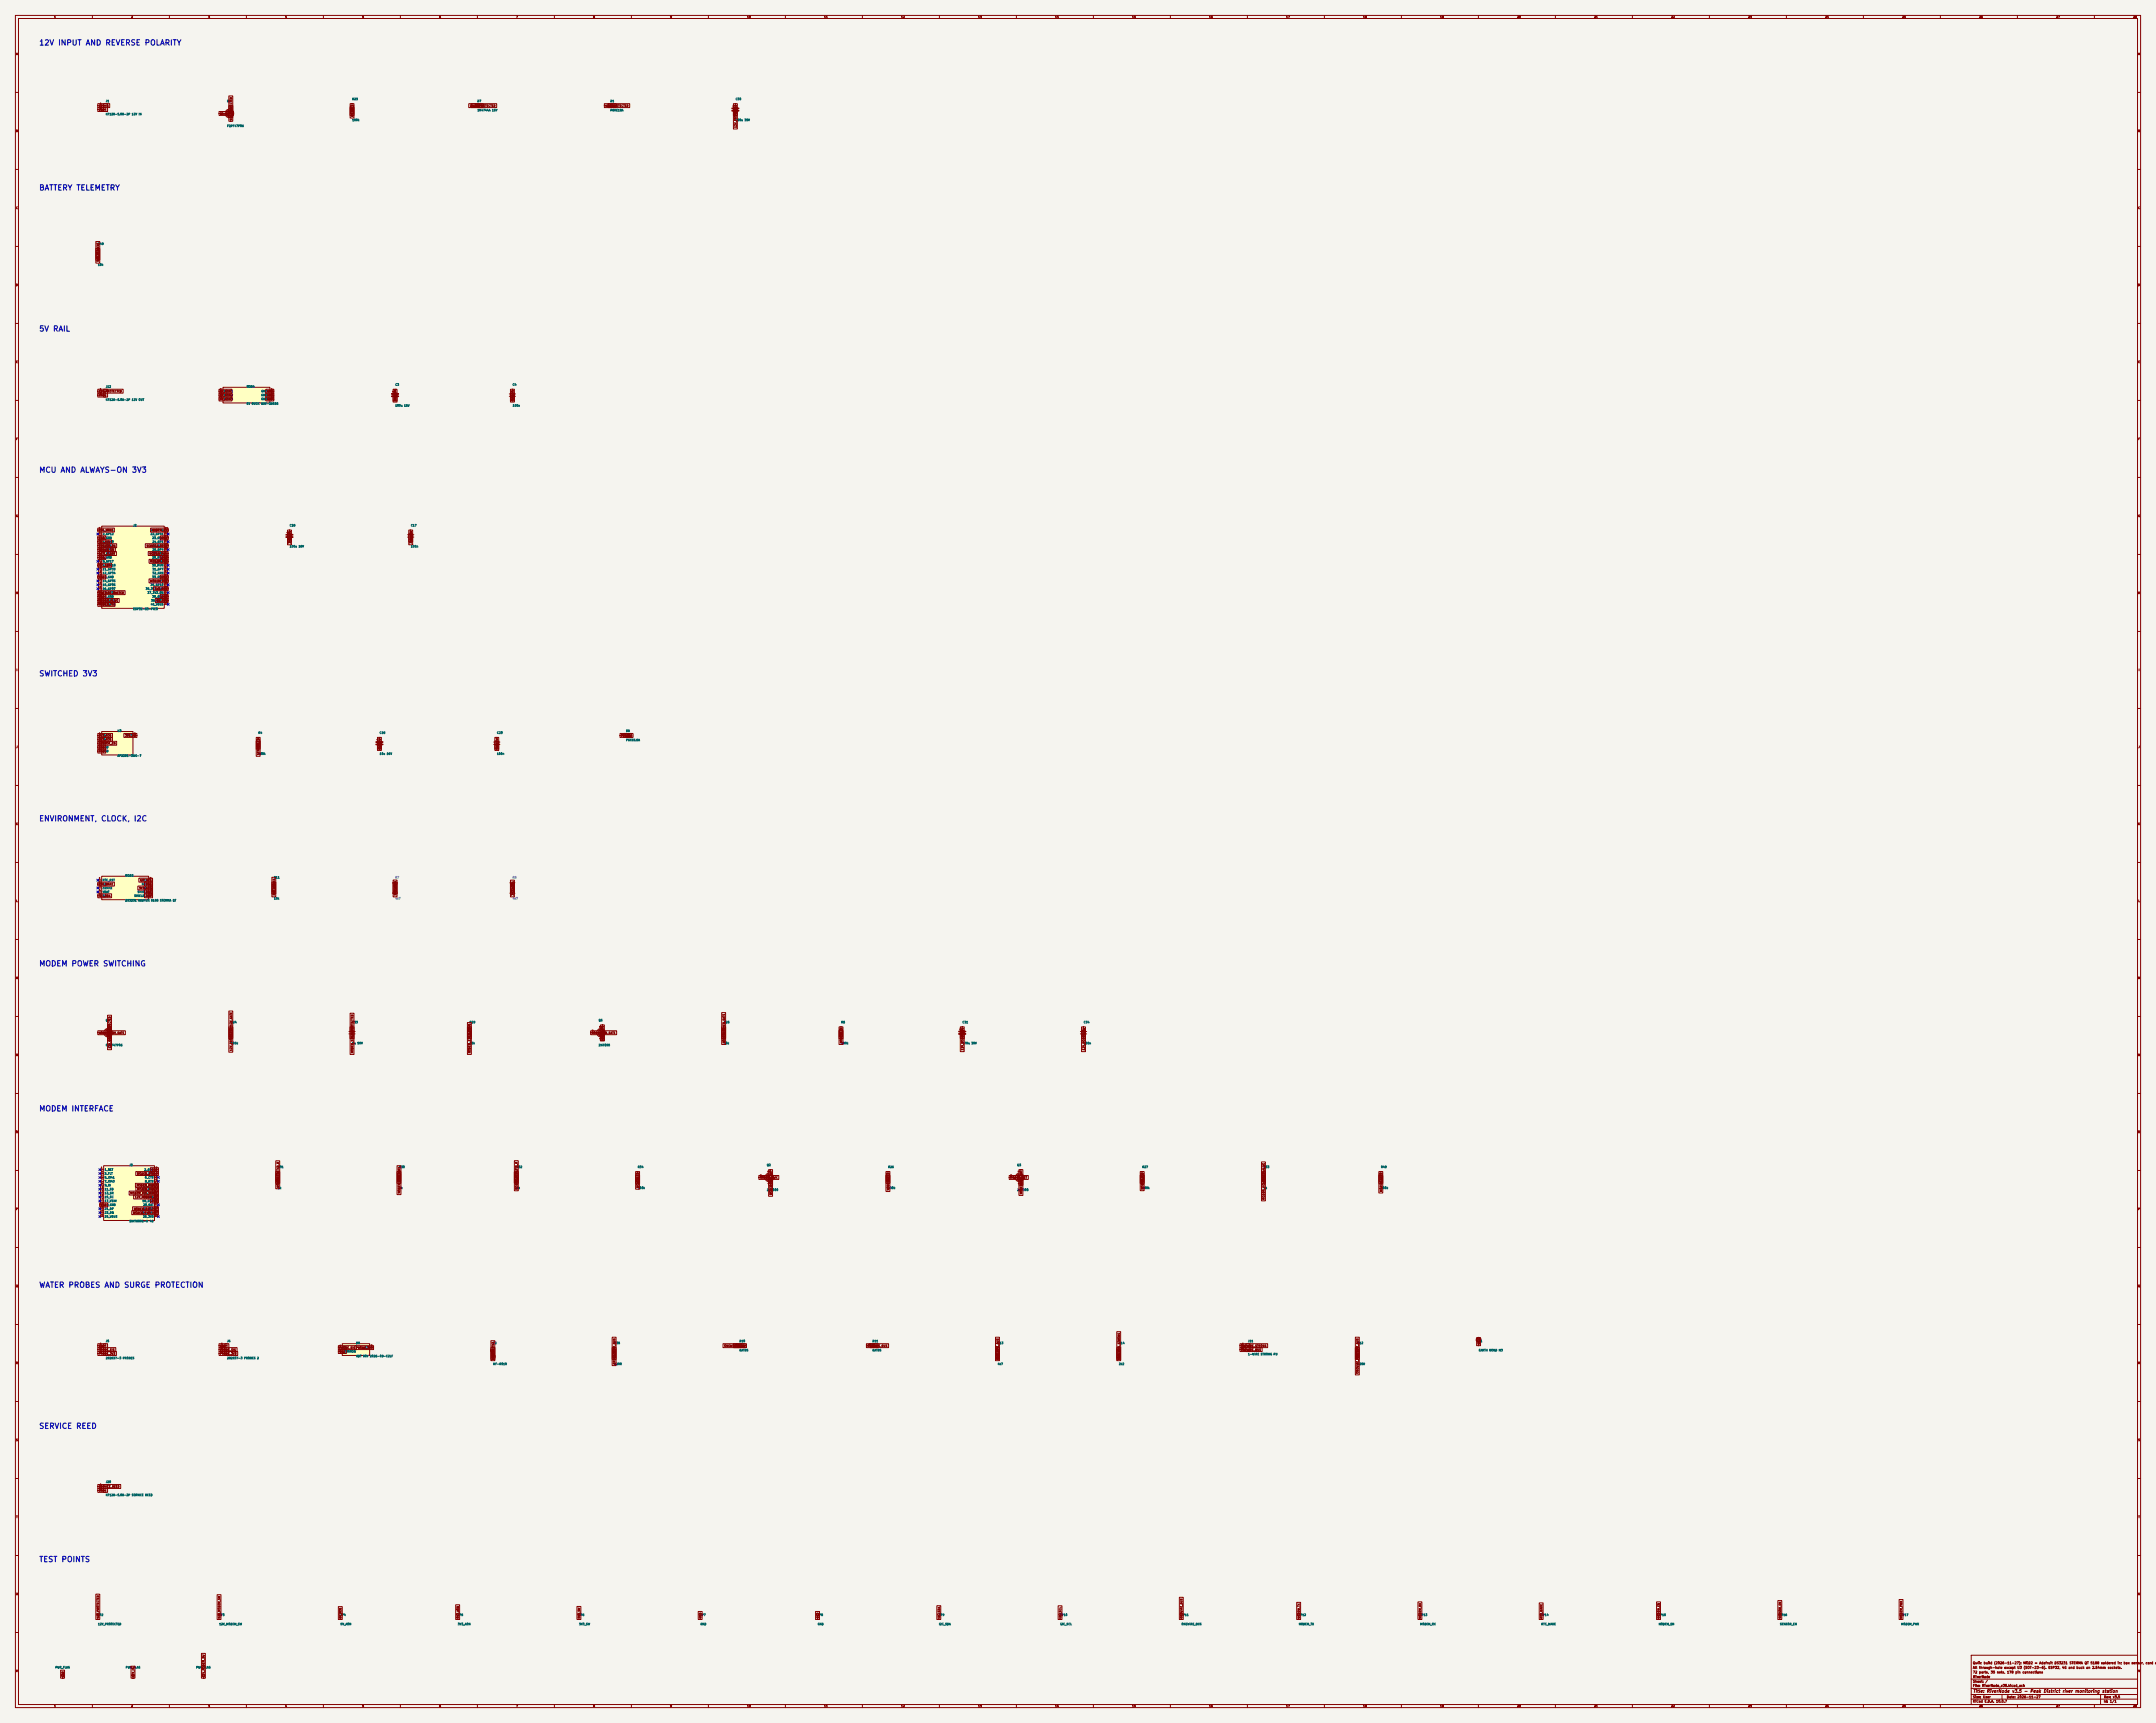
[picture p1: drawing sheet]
<svg xmlns="http://www.w3.org/2000/svg" width="1400mm" height="1119mm" viewBox="0 0 1400 1119" stroke-linecap="round" stroke-linejoin="round" font-family="sans-serif">
<defs><g id="words">
<g font-size="3.5" fill="#0000c2">
<text x="25" y="30">12V INPUT AND REVERSE POLARITY</text>
<text x="25" y="125">BATTERY TELEMETRY</text>
<text x="25" y="216">5V RAIL</text>
<text x="25" y="308">MCU AND ALWAYS-ON 3V3</text>
<text x="25" y="440">SWITCHED 3V3</text>
<text x="25" y="534">ENVIRONMENT, CLOCK, I2C</text>
<text x="25" y="628">MODEM POWER SWITCHING</text>
<text x="25" y="722">MODEM INTERFACE</text>
<text x="25" y="837">WATER PROBES AND SURGE PROTECTION</text>
<text x="25" y="929">SERVICE REED</text>
<text x="25" y="1015">TEST POINTS</text>
</g>
<text font-size="2" fill="#840000" x="1281" y="1100">Title: RiverNode v3.5 - Peak District river monitoring station</text>
<g font-size="1.5" fill="#840000">
<text x="1281" y="1084">All through-hole except U3 (SOT-23-6). ESP32, 4G and buck on 2.54mm sockets.</text>
<text x="1281" y="1081">Qwiic build (2026-11-27): MOD2 = Adafruit DS3231 STEMMA QT 5188 soldered in; box sensor, card an</text>
<text x="1281" y="1087">72 parts, 35 nets, 178 pin connections</text>
<text x="1281" y="1090">RiverNode</text>
<text x="1281" y="1096">File: RiverNode_v35.kicad_sch</text>
<text x="1281" y="1093">Sheet: /</text>
<text x="1281" y="1103">Size: User</text>
<text x="1303" y="1103">Date: 2026-11-27</text>
<text x="1366" y="1103">Rev: v3.5</text>
<text x="1281" y="1106">KiCad E.D.A. 10.0.7</text>
<text x="1366" y="1106">Id: 1/1</text>
</g>
<g font-size="1.3" fill="#840000">
<text x="35" y="12">1</text>
<text x="85" y="12">2</text>
<text x="135" y="12">3</text>
<text x="185" y="12">4</text>
<text x="235" y="12">5</text>
<text x="285" y="12">6</text>
<text x="335" y="12">7</text>
<text x="385" y="12">8</text>
<text x="435" y="12">9</text>
<text x="485" y="12">10</text>
<text x="535" y="12">11</text>
<text x="585" y="12">12</text>
<text x="635" y="12">13</text>
<text x="685" y="12">14</text>
<text x="735" y="12">15</text>
<text x="785" y="12">16</text>
<text x="835" y="12">17</text>
<text x="885" y="12">18</text>
<text x="935" y="12">19</text>
<text x="985" y="12">20</text>
<text x="1035" y="12">21</text>
<text x="1085" y="12">22</text>
<text x="1135" y="12">23</text>
<text x="1185" y="12">24</text>
<text x="1235" y="12">25</text>
<text x="1285" y="12">26</text>
<text x="1335" y="12">27</text>
<text x="1385" y="12">28</text>
<text x="10" y="36">A</text>
<text x="1388" y="36">A</text>
<text x="64" y="70">12V_IN</text>
<text x="305" y="70">Q1_GATE</text>
<text x="307" y="70">12V_PROTECTED</text>
<text x="393" y="70">12V_PROTECTED</text>
<text x="64" y="72">GND</text>
<text x="143" y="75">Q1_GATE</text>
<text x="151" y="76" transform="rotate(-90 151 76)">12V_IN</text>
<text x="230" y="76" transform="rotate(-90 230 76)">Q1_GATE</text>
<text x="230" y="74" transform="rotate(-90 230 74)">GND</text>
<text x="479" y="74" transform="rotate(-90 479 74)">GND</text>
<text x="151" y="78" transform="rotate(-90 151 78)">12V_PROTECTED</text>
<text x="479" y="83" transform="rotate(-90 479 83)">12V_PROTECTED</text>
<text x="10" y="86">B</text>
<text x="1388" y="86">B</text>
<text x="10" y="136">C</text>
<text x="1388" y="136">C</text>
<text x="65" y="170" transform="rotate(-90 65 170)">3V3_AON</text>
<text x="65" y="168" transform="rotate(-90 65 168)">BATT_ALERT</text>
<text x="10" y="186">D</text>
<text x="1388" y="186">D</text>
<text x="10" y="236">E</text>
<text x="1388" y="236">E</text>
<text x="64" y="255">12V_PROTECTED</text>
<text x="64" y="258">GND</text>
<text x="143" y="258">5V_AON</text>
<text x="143" y="255">5V_AON</text>
<text x="173" y="258">GND</text>
<text x="173" y="255">GND</text>
<text x="143" y="260">5V_AON</text>
<text x="173" y="260">GND</text>
<text x="258" y="260" transform="rotate(-90 258 260)">5V_AON</text>
<text x="258" y="260" transform="rotate(-90 258 260)">GND</text>
<text x="334" y="260" transform="rotate(-90 334 260)">5V_AON</text>
<text x="334" y="260" transform="rotate(-90 334 260)">GND</text>
<text x="10" y="286">F</text>
<text x="1388" y="286">F</text>
<text x="10" y="336">G</text>
<text x="1388" y="336">G</text>
<text x="64" y="345">RTC_WAKE</text>
<text x="98" y="345">MODEM_RX</text>
<text x="64" y="353">I2C_SCL</text>
<text x="64" y="350">GND</text>
<text x="105" y="350">GND</text>
<text x="189" y="353" transform="rotate(-90 189 353)">3V3_AON</text>
<text x="268" y="353" transform="rotate(-90 268 353)">3V3_AON</text>
<text x="268" y="351" transform="rotate(-90 268 351)">GND</text>
<text x="64" y="358">MODEM_EN</text>
<text x="64" y="355">SENSOR_EN</text>
<text x="95" y="355">SERVICE_REED</text>
<text x="64" y="363">GND</text>
<text x="64" y="360">BATT_ALERT</text>
<text x="97" y="360">MODEM_PWK</text>
<text x="97" y="366">MODEM_RST</text>
<text x="105" y="363">GND</text>
<text x="64" y="368">I2C_SDA</text>
<text x="64" y="376">GND</text>
<text x="105" y="376">GND</text>
<text x="97" y="378">MODEM_DTR</text>
<text x="100" y="383">3V3_AON</text>
<text x="10" y="386">H</text>
<text x="64" y="388">GND</text>
<text x="64" y="386">ONEWIRE_MASTER</text>
<text x="105" y="388">GND</text>
<text x="1388" y="386">H</text>
<text x="64" y="391">MODEM_ALIVE</text>
<text x="64" y="393">MODEM_TX</text>
<text x="102" y="391">5V_AON</text>
<text x="11" y="436">I</text>
<text x="1389" y="436">I</text>
<text x="64" y="479">3V3_AON</text>
<text x="81" y="479">3V3_SW</text>
<text x="403" y="479">3V3_SW</text>
<text x="10" y="486">J</text>
<text x="64" y="481">3V3_AON</text>
<text x="64" y="484">SENSOR_EN</text>
<text x="169" y="486" transform="rotate(-90 169 486)">GND</text>
<text x="247" y="486" transform="rotate(-90 247 486)">GND</text>
<text x="324" y="486" transform="rotate(-90 324 486)">GND</text>
<text x="1388" y="486">J</text>
<text x="64" y="486">GND</text>
<text x="64" y="489">GND</text>
<text x="169" y="490" transform="rotate(-90 169 490)">SENSOR_EN</text>
<text x="247" y="487" transform="rotate(-90 247 487)">3V3_SW</text>
<text x="324" y="487" transform="rotate(-90 324 487)">3V3_SW</text>
<text x="10" y="536">K</text>
<text x="1388" y="536">K</text>
<text x="64" y="575">RTC_WAKE</text>
<text x="91" y="573">I2C_SCL</text>
<text x="94" y="575">GND</text>
<text x="90" y="578">3V3_AON</text>
<text x="94" y="580">GND</text>
<text x="179" y="582" transform="rotate(-90 179 582)">3V3_AON</text>
<text x="179" y="580" transform="rotate(-90 179 580)">RTC_WAKE</text>
<text x="258" y="582" transform="rotate(-90 258 582)">3V3_AON</text>
<text x="258" y="580" transform="rotate(-90 258 580)">I2C_SDA</text>
<text x="334" y="582" transform="rotate(-90 334 582)">3V3_AON</text>
<text x="334" y="580" transform="rotate(-90 334 580)">I2C_SCL</text>
<text x="10" y="586">L</text>
<text x="64" y="583">I2C_SDA</text>
<text x="94" y="583">GND</text>
<text x="1388" y="586">L</text>
<text x="10" y="636">M</text>
<text x="1388" y="636">M</text>
<text x="64" y="672">MODEM_12V_GATE</text>
<text x="384" y="672">MODEM_EN_GATE</text>
<text x="72" y="675" transform="rotate(-90 72 675)">12V_PROTECTED</text>
<text x="151" y="674" transform="rotate(-90 151 674)">MODEM_12V_GATE</text>
<text x="230" y="674" transform="rotate(-90 230 674)">12V_PROTECTED</text>
<text x="306" y="674" transform="rotate(-90 306 674)">Q5_DRAIN</text>
<text x="392" y="675" transform="rotate(-90 392 675)">Q5_DRAIN</text>
<text x="471" y="678" transform="rotate(-90 471 678)">MODEM_EN</text>
<text x="471" y="674" transform="rotate(-90 471 674)">MODEM_EN_GATE</text>
<text x="547" y="678" transform="rotate(-90 547 678)">MODEM_EN</text>
<text x="547" y="674" transform="rotate(-90 547 674)">GND</text>
<text x="626" y="674" transform="rotate(-90 626 674)">GND</text>
<text x="705" y="674" transform="rotate(-90 705 674)">GND</text>
<text x="72" y="681" transform="rotate(-90 72 681)">12V_MODEM_SW</text>
<text x="151" y="683" transform="rotate(-90 151 683)">12V_PROTECTED</text>
<text x="626" y="682" transform="rotate(-90 626 682)">12V_MODEM_SW</text>
<text x="705" y="682" transform="rotate(-90 705 682)">12V_MODEM_SW</text>
<text x="10" y="686">N</text>
<text x="230" y="684" transform="rotate(-90 230 684)">MODEM_12V_GATE</text>
<text x="306" y="684" transform="rotate(-90 306 684)">MODEM_12V_GATE</text>
<text x="1388" y="686">N</text>
<text x="10" y="736">O</text>
<text x="1388" y="736">O</text>
<text x="98" y="761">GND</text>
<text x="89" y="763">MODEM_DTR_R</text>
<text x="181" y="768" transform="rotate(-90 181 768)">MODEM_TXD_R</text>
<text x="260" y="768" transform="rotate(-90 260 768)">MODEM_RX</text>
<text x="336" y="768" transform="rotate(-90 336 768)">MODEM_DTR_R</text>
<text x="415" y="768" transform="rotate(-90 415 768)">GND</text>
<text x="493" y="766">MODEM_PWK</text>
<text x="578" y="768" transform="rotate(-90 578 768)">GND</text>
<text x="656" y="766">MODEM_RST</text>
<text x="743" y="768" transform="rotate(-90 743 768)">GND</text>
<text x="821" y="768" transform="rotate(-90 821 768)">MODEM_ALIVE</text>
<text x="898" y="768" transform="rotate(-90 898 768)">GND</text>
<text x="89" y="771">MODEM_RXD_R</text>
<text x="89" y="773">MODEM_TXD_R</text>
<text x="181" y="771" transform="rotate(-90 181 771)">MODEM_TX</text>
<text x="336" y="773" transform="rotate(-90 336 773)">MODEM_DTR</text>
<text x="415" y="772" transform="rotate(-90 415 772)">MODEM_RX</text>
<text x="501" y="769" transform="rotate(-90 501 769)">GND</text>
<text x="578" y="773" transform="rotate(-90 578 773)">MODEM_PWK</text>
<text x="664" y="769" transform="rotate(-90 664 769)">GND</text>
<text x="743" y="773" transform="rotate(-90 743 773)">MODEM_RST</text>
<text x="85" y="776">MODEM_VIO_SENSE</text>
<text x="87" y="778">12V_MODEM_SW</text>
<text x="260" y="775" transform="rotate(-90 260 775)">MODEM_RXD_R</text>
<text x="501" y="776" transform="rotate(-90 501 776)">MODEM_PWK_HAT</text>
<text x="664" y="776" transform="rotate(-90 664 776)">MODEM_RST_HAT</text>
<text x="821" y="779" transform="rotate(-90 821 779)">MODEM_VIO_SENSE</text>
<text x="898" y="774" transform="rotate(-90 898 774)">MODEM_ALIVE</text>
<text x="10" y="786">P</text>
<text x="65" y="783">GND</text>
<text x="87" y="786">MODEM_RST_HAT</text>
<text x="98" y="781">GND</text>
<text x="1388" y="786">P</text>
<text x="86" y="788">MODEM_PWK_HAT</text>
<text x="10" y="836">Q</text>
<text x="1388" y="836">Q</text>
<text x="64" y="875">GND</text>
<text x="143" y="875">GND</text>
<text x="470" y="875">ONEWIRE_BUS</text>
<text x="477" y="875">3V3_SW</text>
<text x="563" y="875">ONEWIRE_BUS</text>
<text x="806" y="875">ONEWIRE_STRONG</text>
<text x="961" y="873" transform="rotate(-90 961 873)">GND</text>
<text x="64" y="877">PROBE_SIG</text>
<text x="64" y="880">PROBE_3V3</text>
<text x="143" y="877">PROBE_SIG</text>
<text x="143" y="880">PROBE_3V3</text>
<text x="220" y="876">PROBE_SIG PROBE_3V3</text>
<text x="220" y="879">GND</text>
<text x="806" y="877">ONEWIRE_BUS</text>
<text x="10" y="886">R</text>
<text x="321" y="883" transform="rotate(-90 321 883)">3V3_SW</text>
<text x="321" y="882" transform="rotate(-90 321 882)">PROBE_3V3</text>
<text x="400" y="886" transform="rotate(-90 400 886)">PROBE_SIG</text>
<text x="400" y="882" transform="rotate(-90 400 882)">ONEWIRE_BUS</text>
<text x="649" y="883" transform="rotate(-90 649 883)">3V3_SW</text>
<text x="649" y="882" transform="rotate(-90 649 882)">ONEWIRE_BUS</text>
<text x="727" y="883" transform="rotate(-90 727 883)">3V3_SW</text>
<text x="727" y="882" transform="rotate(-90 727 882)">ONEWIRE_STRONG</text>
<text x="882" y="882" transform="rotate(-90 882 882)">ONEWIRE_BUS</text>
<text x="1388" y="886">R</text>
<text x="882" y="892" transform="rotate(-90 882 892)">ONEWIRE_MASTER</text>
<text x="10" y="936">S</text>
<text x="1388" y="936">S</text>
<text x="64" y="966">SERVICE_REED</text>
<text x="64" y="969">GND</text>
<text x="10" y="986">T</text>
<text x="1388" y="986">T</text>
<text x="10" y="1036">U</text>
<text x="1388" y="1036">U</text>
<text x="65" y="1051" transform="rotate(-90 65 1051)">12V_PROTECTED</text>
<text x="143" y="1051" transform="rotate(-90 143 1051)">12V_MODEM_SW</text>
<text x="222" y="1051" transform="rotate(-90 222 1051)">5V_AON</text>
<text x="298" y="1051" transform="rotate(-90 298 1051)">3V3_AON</text>
<text x="377" y="1051" transform="rotate(-90 377 1051)">3V3_SW</text>
<text x="456" y="1051" transform="rotate(-90 456 1051)">GND</text>
<text x="532" y="1051" transform="rotate(-90 532 1051)">GND</text>
<text x="611" y="1051" transform="rotate(-90 611 1051)">I2C_SDA</text>
<text x="689" y="1051" transform="rotate(-90 689 1051)">I2C_SCL</text>
<text x="768" y="1051" transform="rotate(-90 768 1051)">ONEWIRE_BUS</text>
<text x="844" y="1051" transform="rotate(-90 844 1051)">MODEM_TX</text>
<text x="923" y="1051" transform="rotate(-90 923 1051)">MODEM_RX</text>
<text x="1002" y="1051" transform="rotate(-90 1002 1051)">RTC_WAKE</text>
<text x="1078" y="1051" transform="rotate(-90 1078 1051)">MODEM_EN</text>
<text x="1157" y="1051" transform="rotate(-90 1157 1051)">SENSOR_EN</text>
<text x="1235" y="1051" transform="rotate(-90 1235 1051)">MODEM_PWK</text>
<text x="10" y="1086">V</text>
<text x="1388" y="1086">V</text>
<text x="42" y="1089" transform="rotate(-90 42 1089)">GND</text>
<text x="87" y="1089" transform="rotate(-90 87 1089)">12V_IN</text>
<text x="133" y="1089" transform="rotate(-90 133 1089)">12V_MODEM_SW</text>
<text x="35" y="1109">1</text>
<text x="85" y="1109">2</text>
<text x="135" y="1109">3</text>
<text x="185" y="1109">4</text>
<text x="235" y="1109">5</text>
<text x="285" y="1109">6</text>
<text x="335" y="1109">7</text>
<text x="385" y="1109">8</text>
<text x="435" y="1109">9</text>
<text x="485" y="1109">10</text>
<text x="535" y="1109">11</text>
<text x="585" y="1109">12</text>
<text x="635" y="1109">13</text>
<text x="685" y="1109">14</text>
<text x="735" y="1109">15</text>
<text x="785" y="1109">16</text>
<text x="835" y="1109">17</text>
<text x="885" y="1109">18</text>
<text x="935" y="1109">19</text>
<text x="985" y="1109">20</text>
<text x="1035" y="1109">21</text>
<text x="1085" y="1109">22</text>
<text x="1135" y="1109">23</text>
<text x="1185" y="1109">24</text>
<text x="1235" y="1109">25</text>
<text x="1285" y="1109">26</text>
<text x="1335" y="1109">27</text>
<text x="1385" y="1109">28</text>
</g>
<g font-size="1.3" fill="#006464">
<text x="229" y="65">R23</text>
<text x="478" y="65">C30</text>
<text x="69" y="67">J1</text>
<text x="147" y="67">Q1</text>
<text x="310" y="67">D7</text>
<text x="396" y="67">D1</text>
<text x="69" y="75">KF128-5.08-2P 12V IN</text>
<text x="310" y="73">1N4744A 15V</text>
<text x="396" y="73">P6KE18A</text>
<text x="147" y="83">FQPF47P06</text>
<text x="229" y="79">100k</text>
<text x="478" y="79">220u 35V</text>
<text x="63" y="159">R49</text>
<text x="63" y="173">10k</text>
<text x="69" y="252">J12</text>
<text x="160" y="252">MOD4</text>
<text x="257" y="251">C3</text>
<text x="333" y="251">C4</text>
<text x="145" y="255">VOUT1</text>
<text x="145" y="258">VOUT2</text>
<text x="169" y="255">GND1</text>
<text x="169" y="258">GND2</text>
<text x="69" y="261">KF128-5.08-2P 12V OUT</text>
<text x="145" y="260">VOUT3</text>
<text x="160" y="263">5V BUCK WAV-29035</text>
<text x="169" y="260">GND3</text>
<text x="257" y="264">100u 16V</text>
<text x="333" y="264">100n</text>
<text x="67" y="345">1_GP11</text>
<text x="67" y="348">2_GP12</text>
<text x="86" y="342">J2</text>
<text x="98" y="345">21_GP42</text>
<text x="98" y="348">22_GP41</text>
<text x="188" y="342">C28</text>
<text x="267" y="342">C17</text>
<text x="67" y="350">3_GND</text>
<text x="67" y="353">4_GP13</text>
<text x="99" y="350">23_GND</text>
<text x="99" y="353">24_GP1</text>
<text x="67" y="355">5_GP14</text>
<text x="67" y="358">6_GP15</text>
<text x="99" y="355">25_GP2</text>
<text x="99" y="358">26_GP4</text>
<text x="188" y="356">100u 16V</text>
<text x="267" y="356">100n</text>
<text x="67" y="360">7_GP16</text>
<text x="67" y="363">8_GND</text>
<text x="67" y="365">9_GP17</text>
<text x="99" y="363">28_GND</text>
<text x="99" y="360">27_GP5</text>
<text x="99" y="365">29_GP6</text>
<text x="67" y="368">10_GP18</text>
<text x="67" y="371">11_GP33</text>
<text x="99" y="368">30_RUN</text>
<text x="99" y="371">31_GP7</text>
<text x="67" y="373">12_GP34</text>
<text x="67" y="376">13_GND</text>
<text x="99" y="376">33_GND</text>
<text x="99" y="373">32_GP8</text>
<text x="67" y="378">14_GP35</text>
<text x="67" y="381">15_GP36</text>
<text x="67" y="383">16_GP37</text>
<text x="94" y="383">36_3V3_OUT</text>
<text x="98" y="381">35_GP10</text>
<text x="99" y="378">34_GP9</text>
<text x="67" y="386">17_GP38</text>
<text x="67" y="388">18_GND</text>
<text x="96" y="386">37_3V3_EN</text>
<text x="99" y="388">38_GND</text>
<text x="67" y="391">19_GP39</text>
<text x="67" y="393">20_GP40</text>
<text x="98" y="393">40_VBUS</text>
<text x="98" y="391">39_VSYS</text>
<text x="86" y="396">ESP32-S3-PICO</text>
<text x="67" y="478">IN</text>
<text x="76" y="475">U3</text>
<text x="82" y="478">OUT</text>
<text x="168" y="477">R4</text>
<text x="246" y="477">C18</text>
<text x="323" y="477">C23</text>
<text x="406" y="475">D6</text>
<text x="67" y="484">EN</text>
<text x="67" y="481">IN</text>
<text x="406" y="481">P6KE6.8A</text>
<text x="67" y="486">GND</text>
<text x="67" y="489">GND</text>
<text x="76" y="492">AP2281-3WG-7</text>
<text x="168" y="490">100k</text>
<text x="246" y="490">10u 16V</text>
<text x="323" y="490">100n</text>
<text x="81" y="569">MOD2</text>
<text x="67" y="572">RTC_RST</text>
<text x="67" y="575">SQW</text>
<text x="92" y="575">GND</text>
<text x="92" y="572">SCL</text>
<text x="178" y="571">R11</text>
<text x="67" y="578">32KHZ</text>
<text x="67" y="580">VBAT</text>
<text x="89" y="580">SHIELD</text>
<text x="93" y="578">Vin</text>
<text x="67" y="583">SDA</text>
<text x="81" y="586">DS3231 Adafruit 5188 STEMMA QT</text>
<text x="87" y="583">SHIELD_2</text>
<text x="178" y="584">10k</text>
<text x="69" y="663">Q4</text>
<text x="150" y="665">R24</text>
<text x="229" y="665">C33</text>
<text x="305" y="665">R29</text>
<text x="389" y="663">Q5</text>
<text x="470" y="665">R25</text>
<text x="546" y="665">R5</text>
<text x="625" y="665">C31</text>
<text x="704" y="665">C34</text>
<text x="69" y="680">FQPF47P06</text>
<text x="150" y="678">100k</text>
<text x="229" y="678">1u 50V</text>
<text x="305" y="678">10k</text>
<text x="389" y="680">2N7000</text>
<text x="470" y="678">10k</text>
<text x="546" y="678">100k</text>
<text x="625" y="678">470u 35V</text>
<text x="704" y="678">100n</text>
<text x="68" y="760">1_NET</text>
<text x="84" y="757">J3</text>
<text x="94" y="760">2_GND</text>
<text x="180" y="759">R31</text>
<text x="259" y="759">R30</text>
<text x="335" y="759">R32</text>
<text x="414" y="759">R34</text>
<text x="498" y="757">Q2</text>
<text x="577" y="759">R26</text>
<text x="660" y="757">Q3</text>
<text x="742" y="759">R27</text>
<text x="820" y="759">R33</text>
<text x="897" y="759">R48</text>
<text x="68" y="763">3_FLT</text>
<text x="68" y="766">5_IO41</text>
<text x="94" y="763">4_DTR</text>
<text x="94" y="766">6_CTS</text>
<text x="68" y="768">7_IO43</text>
<text x="68" y="771">9_RI</text>
<text x="68" y="773">11_SD</text>
<text x="92" y="773">12_RXD</text>
<text x="93" y="771">10_TXD</text>
<text x="94" y="768">8_RTS</text>
<text x="180" y="772">1k</text>
<text x="259" y="772">1k</text>
<text x="335" y="772">1k</text>
<text x="414" y="772">100k</text>
<text x="498" y="774">2N7000</text>
<text x="577" y="772">100k</text>
<text x="660" y="774">2N7000</text>
<text x="742" y="772">100k</text>
<text x="820" y="772">1k</text>
<text x="897" y="772">100k</text>
<text x="68" y="776">13_SR</text>
<text x="68" y="778">15_SC</text>
<text x="93" y="776">14_VIO</text>
<text x="93" y="778">16_VIN</text>
<text x="68" y="781">17_VSIM</text>
<text x="68" y="783">19_GND</text>
<text x="68" y="786">21_DP</text>
<text x="92" y="781">18_GND</text>
<text x="93" y="786">22_RST</text>
<text x="93" y="783">20_BAT</text>
<text x="68" y="788">23_DN</text>
<text x="68" y="791">25_VBUS</text>
<text x="92" y="788">24_PWK</text>
<text x="93" y="791">26_3V3</text>
<text x="84" y="794">SIM7600G-H 4G</text>
<text x="69" y="872">J5</text>
<text x="147" y="872">J6</text>
<text x="231" y="873">D8</text>
<text x="320" y="873">F2</text>
<text x="399" y="873">R35</text>
<text x="480" y="872">D10</text>
<text x="566" y="872">D11</text>
<text x="648" y="873">R13</text>
<text x="726" y="873">R14</text>
<text x="810" y="872">J11</text>
<text x="881" y="873">R12</text>
<text x="960" y="872">E1</text>
<text x="223" y="876">E1</text>
<text x="223" y="879">COMMON</text>
<text x="231" y="882">GDT 90V 2026-09-C2LF</text>
<text x="237" y="876">E2</text>
<text x="480" y="878">BAT85</text>
<text x="566" y="878">BAT85</text>
<text x="810" y="880">1-WIRE STRONG PU</text>
<text x="960" y="878">EARTH BOND M3</text>
<text x="69" y="883">282837-3 PROBES</text>
<text x="147" y="883">282837-3 PROBES 2</text>
<text x="320" y="887">MF-R010</text>
<text x="399" y="887">220R</text>
<text x="648" y="887">4k7</text>
<text x="726" y="887">2k2</text>
<text x="881" y="887">220R</text>
<text x="69" y="963">J20</text>
<text x="69" y="972">KF128-5.08-2P SERVICE REED</text>
<text x="63" y="1050">TP2</text>
<text x="142" y="1050">TP3</text>
<text x="221" y="1050">TP4</text>
<text x="297" y="1050">TP5</text>
<text x="376" y="1050">TP6</text>
<text x="455" y="1050">TP7</text>
<text x="531" y="1050">TP8</text>
<text x="610" y="1050">TP9</text>
<text x="688" y="1050">TP10</text>
<text x="767" y="1050">TP11</text>
<text x="843" y="1050">TP12</text>
<text x="922" y="1050">TP13</text>
<text x="1001" y="1050">TP14</text>
<text x="1077" y="1050">TP15</text>
<text x="1156" y="1050">TP16</text>
<text x="1234" y="1050">TP17</text>
<text x="63" y="1056">12V_PROTECTED</text>
<text x="142" y="1056">12V_MODEM_SW</text>
<text x="221" y="1056">5V_AON</text>
<text x="297" y="1056">3V3_AON</text>
<text x="376" y="1056">3V3_SW</text>
<text x="455" y="1056">GND</text>
<text x="531" y="1056">GND</text>
<text x="610" y="1056">I2C_SDA</text>
<text x="688" y="1056">I2C_SCL</text>
<text x="767" y="1056">ONEWIRE_BUS</text>
<text x="843" y="1056">MODEM_TX</text>
<text x="922" y="1056">MODEM_RX</text>
<text x="1001" y="1056">RTC_WAKE</text>
<text x="1077" y="1056">MODEM_EN</text>
<text x="1156" y="1056">SENSOR_EN</text>
<text x="1234" y="1056">MODEM_PWK</text>
<text x="36" y="1084">PWR_FLAG</text>
<text x="82" y="1084">PWR_FLAG</text>
<text x="127" y="1084">PWR_FLAG</text>
</g>
<g font-size="1.3" fill="#a90000">
<text x="65" y="68">1</text>
<text x="65" y="71">2</text>
<text x="65" y="254">1</text>
<text x="65" y="256">2</text>
<text x="143" y="254">1</text>
<text x="143" y="256">2</text>
<text x="176" y="254">4</text>
<text x="143" y="259">3</text>
<text x="64" y="344">1</text>
<text x="64" y="347">2</text>
<text x="107" y="344">21</text>
<text x="107" y="347">22</text>
<text x="64" y="349">3</text>
<text x="64" y="352">4</text>
<text x="107" y="349">23</text>
<text x="107" y="352">24</text>
<text x="64" y="354">5</text>
<text x="64" y="357">6</text>
<text x="64" y="359">7</text>
<text x="107" y="354">25</text>
<text x="107" y="357">26</text>
<text x="107" y="359">27</text>
<text x="64" y="362">8</text>
<text x="64" y="364">9</text>
<text x="107" y="362">28</text>
<text x="107" y="364">29</text>
<text x="63" y="367">10</text>
<text x="63" y="369">11</text>
<text x="63" y="372">12</text>
<text x="107" y="367">30</text>
<text x="107" y="369">31</text>
<text x="107" y="372">32</text>
<text x="63" y="375">13</text>
<text x="63" y="377">14</text>
<text x="107" y="375">33</text>
<text x="107" y="377">34</text>
<text x="63" y="380">15</text>
<text x="63" y="382">16</text>
<text x="107" y="380">35</text>
<text x="107" y="382">36</text>
<text x="63" y="385">17</text>
<text x="63" y="387">18</text>
<text x="63" y="390">19</text>
<text x="107" y="385">37</text>
<text x="107" y="387">38</text>
<text x="107" y="390">39</text>
<text x="63" y="392">20</text>
<text x="107" y="392">40</text>
<text x="64" y="477">4</text>
<text x="64" y="480">6</text>
<text x="87" y="477">1</text>
<text x="64" y="485">2</text>
<text x="64" y="482">3</text>
<text x="64" y="488">5</text>
<text x="64" y="571">1</text>
<text x="64" y="574">2</text>
<text x="97" y="571">6</text>
<text x="97" y="574">7</text>
<text x="64" y="576">3</text>
<text x="64" y="579">4</text>
<text x="64" y="582">5</text>
<text x="96" y="582">10</text>
<text x="384" y="670">2</text>
<text x="391" y="667" transform="rotate(-90 391 667)">3</text>
<text x="391" y="675" transform="rotate(-90 391 675)">1</text>
<text x="65" y="759">1</text>
<text x="65" y="762">3</text>
<text x="101" y="759">2</text>
<text x="101" y="762">4</text>
<text x="500" y="761" transform="rotate(-90 500 761)">3</text>
<text x="663" y="761" transform="rotate(-90 663 761)">3</text>
<text x="65" y="764">5</text>
<text x="65" y="767">7</text>
<text x="101" y="764">6</text>
<text x="101" y="767">8</text>
<text x="493" y="764">2</text>
<text x="656" y="764">2</text>
<text x="65" y="772">11</text>
<text x="65" y="769">9</text>
<text x="100" y="769">10</text>
<text x="100" y="772">12</text>
<text x="500" y="769" transform="rotate(-90 500 769)">1</text>
<text x="663" y="769" transform="rotate(-90 663 769)">1</text>
<text x="65" y="775">13</text>
<text x="65" y="777">15</text>
<text x="65" y="780">17</text>
<text x="100" y="775">14</text>
<text x="100" y="777">16</text>
<text x="100" y="780">18</text>
<text x="65" y="782">19</text>
<text x="65" y="785">21</text>
<text x="100" y="782">20</text>
<text x="100" y="785">22</text>
<text x="65" y="787">23</text>
<text x="65" y="790">25</text>
<text x="100" y="787">24</text>
<text x="100" y="790">26</text>
<text x="65" y="874">1</text>
<text x="143" y="874">1</text>
<text x="220" y="875">1</text>
<text x="241" y="875">3</text>
<text x="806" y="874">1</text>
<text x="65" y="876">2</text>
<text x="65" y="879">3</text>
<text x="143" y="876">2</text>
<text x="143" y="879">3</text>
<text x="220" y="877">2</text>
<text x="806" y="876">2</text>
<text x="65" y="965">1</text>
<text x="65" y="968">2</text>
</g>
<g font-size="1.3" fill="#939391">
<text x="257" y="571">R7</text>
<text x="333" y="571">R8</text>
<text x="257" y="584">4k7</text>
<text x="333" y="584">4k7</text>
</g>
</g></defs>
<path d="M0 0h1400v1119h-1400z" fill="#f5f4ef" stroke="#f5f4ef" stroke-width=".65"/>
<g fill="none" stroke="#840000" stroke-width=".65">
<path d="M10 10h1380v1099h-1380zM12 12h1376v1095h-1376zM60 10v2M110 10v2M160 10v2M210 10v2M260 10v2M310 10v2M360 10v2M410 10v2M460 10v2M510 10v2"/>
<path d="M560 10v2M610 10v2M660 10v2M710 10v2M760 10v2M810 10v2M860 10v2M910 10v2M960 10v2M1010 10v2M1060 10v2M1110 10v2"/>
<path d="M1160 10v2M1210 10v2M1260 10v2M1310 10v2M1360 10v2M10 60h2M1388 60h2M10 110h2M1388 110h2M10 160h2M1388 160h2M10 210h2"/>
<path d="M1388 210h2M10 260h2M1388 260h2M10 310h2M1388 310h2M10 360h2M1388 360h2M10 410h2M1388 410h2M10 460h2M1388 460h2M10 510h2"/>
<path d="M1388 510h2M10 560h2M1388 560h2M10 610h2M1388 610h2M10 660h2M1388 660h2M10 710h2M1388 710h2M10 760h2M1388 760h2M10 810h2"/>
<path d="M1388 810h2M10 860h2M1388 860h2M10 910h2M1388 910h2M10 960h2M1388 960h2M10 1010h2M1388 1010h2M10 1060h2M1280 1075h108v32h-108zM1388 1060h2"/>
<path d="M1280 1096h108M1280 1090h108M60 1107v2M110 1107v2M160 1107v2M210 1107v2M260 1107v2M310 1107v2M360 1107v2M410 1107v2M460 1107v2M510 1107v2"/>
<path d="M560 1107v2M610 1107v2M660 1107v2M710 1107v2M760 1107v2M810 1107v2M860 1107v2M910 1107v2M960 1107v2M1010 1107v2M1060 1107v2M1110 1107v2"/>
<path d="M1160 1107v2M1210 1107v2M1260 1107v2M1280 1103h108M1280 1100h108M1300 1100v3M1310 1107v2M1360 1107v2M1364 1100v7"/>
</g>
<path d="M66 342h41v53h-41z" fill="#ffffc2"/>
<g fill="none" stroke="#840000" stroke-width=".65">
<path d="M63 344h3M63 347h3M63 349h3M63 352h3M63 354h3M63 357h3M63 359h3M66 342h41v53h-41zM107 344h2M107 347h2M107 349h2M107 352h2"/>
<path d="M107 354h2M107 357h2M107 359h2M63 362h3M63 364h3M63 367h3M63 370h3M63 372h3M63 375h3M63 377h3M63 380h3M107 362h2"/>
<path d="M107 364h2M107 367h2M107 370h2M107 372h2M107 375h2M107 377h2M107 380h2M63 382h3M63 385h3M63 387h3M63 390h3M63 392h3"/>
<path d="M107 382h2M107 385h2M107 387h2M107 390h2M107 392h2M63 1049v3M142 1049v3M221 1049v3M297 1049v3M455 1049v3M41 1088h1l-1-1-1 1h1v2M41 1090h.1"/>
<path d="M86 1088h1l-1-1-1 1h1v2M86 1090h.1M132 1088h1l-1-1-1 1h1v2M132 1090h.1"/>
<circle cx="63" cy="1048" r=".8"/>
<circle cx="142" cy="1048" r=".8"/>
<circle cx="221" cy="1048" r=".8"/>
<circle cx="297" cy="1048" r=".8"/>
<circle cx="455" cy="1048" r=".8"/>
</g>
<path d="M67 964h3v5h-3z" fill="#ffffc2"/>
<g fill="none" stroke="#840000" stroke-width=".65">
<path d="M960 871v3M63 965h4M63 968h4M67 964h3v5h-3zM67 965h2zM67 968h2zM688 1049v3M767 1049v3M843 1049v3M922 1049v3M1001 1049v3M1077 1049v3"/>
<path d="M1156 1049v3M1234 1049v3"/>
<circle cx="688" cy="1048" r=".8"/>
<circle cx="767" cy="1048" r=".8"/>
<circle cx="843" cy="1048" r=".8"/>
<circle cx="922" cy="1048" r=".8"/>
<circle cx="1001" cy="1048" r=".8"/>
<circle cx="1077" cy="1048" r=".8"/>
<circle cx="1156" cy="1048" r=".8"/>
<circle cx="1234" cy="1048" r=".8"/>
</g>
<circle cx="960" cy="870" r="1.3" fill="none" stroke="#840000" stroke-width="1.3"/>
<path d="M809 872h3v6h-3z" fill="#ffffc2"/>
<g fill="none" stroke="#840000" stroke-width=".65">
<path d="M702 670h4M702 671h4M704 667v3M704 672v2M334 762h2v5h-2zM335 761v1M335 767v1M413 762h2v5h-2zM414 761v1M414 767v1M741 762h2v5h-2zM742 761v1"/>
<path d="M742 767v1M819 762h2v5h-2zM820 761v1M820 767v1M896 762h2v5h-2zM897 761v1M897 767v1M725 876h2v5h-2zM726 875v1M805 874h4M805 876h4M809 872h3v6h-3z"/>
<path d="M809 874h1zM809 876h1zM880 876h2v5h-2zM881 875v1M726 881v2M881 881v2"/>
</g>
<path d="M222 872h18v8h-18z" fill="#ffffc2"/>
<path d="M258 762h2v5h-2zM259 761v1M259 767v1M220 875h2M220 878h2M222 872h18v8h-18zM240 875h3" fill="none" stroke="#840000" stroke-width=".65"/>
<path d="M146 872h3v8h-3z" fill="#ffffc2"/>
<g fill="none" stroke="#840000" stroke-width=".65">
<path d="M179 762h2v5h-2zM180 761v1M180 767v1M142 874h4M142 876h4M142 879h4M146 872h3v8h-3zM146 874h1zM146 876h1zM146 879h1zM319 876v1l3 3v1M319 876h2v5h-2z"/>
<path d="M320 875v8M398 876h2v5h-2zM399 875v1M399 881v2"/>
</g>
<path d="M67 67h3v5h-3z" fill="#ffffc2"/>
<g fill="none" stroke="#840000" stroke-width=".65">
<path d="M63 69h4M63 71h4M67 67h3v5h-3zM67 68l2 1zM67 71h2zM142 74h6M148 72v4M148 72h3v3h-3M148 74h2v5M148 71v1M148 73v1M148 75v1"/>
<path d="M150 69v3M150 73h1v1zM150 74h1M228 69h2v5h-2zM229 67v2M229 74v1M62 163h3v5h-3zM63 161v2M63 168v1M545 668h2v5h-2zM546 667v1M546 673v1"/>
<path d="M623 670h4h-4zM623 668h1M624 668v1M625 667v3M625 672v2M500 759v4M663 759v4M493 765h5M498 763v3M499 763h2v3h-2M499 765h1v5M499 762v1"/>
<path d="M499 764v1M499 766v1M501 764h1M501 764l1 1h-1zM576 762h2v5h-2zM577 761v1M577 767v1M655 765h6M661 763v3M661 763h3v3h-3M661 765h2v5M661 762v1"/>
<path d="M661 764v1M661 766v1M663 764h1M664 764v1h-1zM476 874h8M478 873v-1h1v3v-1M479 874l2-2v3zM563 874h7M565 873v-1v3h1v-1M565 874l3-2v3zM647 876h2v5h-2zM648 875v1"/>
<path d="M648 881v2M531 1049v3M610 1049v3"/>
<circle cx="149" cy="74" r="2.8"/>
<circle cx="499" cy="765" r="2.8"/>
<circle cx="662" cy="765" r="2.8"/>
<circle cx="531" cy="1048" r=".8"/>
<circle cx="610" cy="1048" r=".8"/>
</g>
<g fill="#840000" stroke="#840000" stroke-width=".65">
<path d="M661 765l1-1v1z"/>
<path d="M623 671h4v1h-4z"/>
<path d="M149 73l1 1h-1z"/>
<path d="M499 765l1-1v1z"/>
<circle cx="663" cy="763" r=".3"/>
<circle cx="663" cy="766" r=".3"/>
<circle cx="150" cy="72" r=".3"/>
<circle cx="150" cy="75" r=".3"/>
<circle cx="500" cy="763" r=".3"/>
<circle cx="500" cy="766" r=".3"/>
</g>
<path d="M67 757h33v35h-33z" fill="#ffffc2"/>
<g fill="none" stroke="#840000" stroke-width=".65">
<path d="M306 69h8M309 69l2-2v3zM309 67v3M65 759h2M67 757h33v35h-33zM100 759h3M65 762h2M65 765h2M65 767h2M65 770h2M65 772h2M65 775h2"/>
<path d="M65 777h2M65 780h2M100 762h3M100 765h3M100 767h3M100 770h3M100 772h3M100 775h3M100 777h3M100 780h3M65 782h2M65 785h2"/>
<path d="M65 787h2M65 790h2M100 782h3M100 785h3M100 787h3M100 790h3"/>
</g>
<path d="M67 872h3v8h-3z" fill="#ffffc2"/>
<g fill="none" stroke="#840000" stroke-width=".65">
<path d="M392 69h8M395 69l3-2v3zM395 67v3M475 70h5v1h-5zM476 69h1M476 68v1M478 67v3M478 72v3M323 479v3M403 478h7M405 478l3-2v3zM406 476h-1v3"/>
<path d="M321 482h4M321 483h4M323 484v2M177 574h2v5h-2zM178 573v1M178 579v1M149 668h2v5h-2zM150 667v1M150 673v1M227 670h4M227 671h4M229 667v3"/>
<path d="M229 672v2M63 874h4M63 876h4M63 879h4M67 872h3v8h-3zM67 874h2zM67 876h2zM67 879h2zM376 1049v3"/>
<circle cx="376" cy="1048" r=".8"/>
</g>
<path d="M475 72h5h-5z" fill="#840000" stroke="#840000" stroke-width=".65"/>
<path d="M332 574h2v5h-2zM333 573v1M333 579v1" fill="none" stroke="#9c9b98" stroke-width=".65"/>
<path d="M331 573l3 7M334 573l-3 7" fill="none" stroke="#e12e31" stroke-width=".65"/>
<path d="M67 253h3v5h-3z" fill="#ffffc2"/>
<g fill="none" stroke="#840000" stroke-width=".65">
<path d="M63 254h4M63 257h4M67 253h3v5h-3zM67 254h2zM67 256l2 1zM63 671h6M69 669v3M69 669h3v3h-3M69 671h2v5M69 668v1M69 670v1M69 672v1"/>
<path d="M71 665v4M72 670v1zM72 671h.1M304 668h2v5h-2zM305 667v1M305 673v1M384 671h5M389 669v3M389 669h3v3h-3M389 671h2v5M389 668v1M389 670v1"/>
<path d="M389 672v1M391 665v4M391 670h1M392 670v1zM469 668h2v5h-2zM470 667v1M470 673v1"/>
<circle cx="70" cy="671" r="2.8"/>
<circle cx="390" cy="671" r="2.8"/>
</g>
<g fill="#840000" stroke="#840000" stroke-width=".65">
<path d="M70 670l1 1h-1z"/>
<path d="M390 671l1-1v1z"/>
<circle cx="71" cy="669" r=".3"/>
<circle cx="71" cy="672" r=".3"/>
<circle cx="391" cy="669" r=".3"/>
<circle cx="391" cy="672" r=".3"/>
</g>
<path d="M145 251h30v11h-30z" fill="#ffffc2"/>
<g fill="none" stroke="#840000" stroke-width=".65">
<path d="M142 254h3M142 257h3M142 259h3M145 251h30v11h-30zM175 254h3M175 257h3M175 259h3M168 479v1M245 480v1M246 479v3M167 480h2v5h-2zM168 485v1"/>
<path d="M244 482h5h-5zM245 480h1M246 484v2"/>
</g>
<path d="M244 483h5v1h-5z" fill="#840000" stroke="#840000" stroke-width=".65"/>
<path d="M256 574h2v5h-2zM257 573v1M257 579v1" fill="none" stroke="#9c9b98" stroke-width=".65"/>
<path d="M255 573l3 7M258 573l-3 7" fill="none" stroke="#e12e31" stroke-width=".65"/>
<path d="M66 569h31v15h-31z" fill="#ffffc2"/>
<g fill="none" stroke="#840000" stroke-width=".65">
<path d="M254 256h5h-5zM255 254h1M255 254v1M257 253v3M257 258v2M331 256h4M331 257h4M333 253v3M333 258v2M63 572h3M63 574h3M63 577h3"/>
<path d="M63 579h3M66 569h31v15h-31zM97 572h2M97 574h2M97 577h2M97 579h2M63 582h3M97 582h2"/>
</g>
<path d="M254 257h5v1h-5z" fill="#840000" stroke="#840000" stroke-width=".65"/>
<path d="M66 475h20v15h-20z" fill="#ffffc2"/>
<g fill="none" stroke="#840000" stroke-width=".65">
<path d="M63 67h8v3h-8zM63 70h6v2h-6zM142 72h10v3h-10zM149 62h2v17h-2zM149 69h2v7h-2zM227 70h3v5h-3zM227 67h3v10h-3zM304 67h10v3h-10zM306 67h17v3h-17zM392 67h17v3h-17zM395 67h5v3h-5zM476 67h3v17h-3z"/>
<path d="M476 70h3v5h-3zM62 157h3v12h-3zM62 161h3v10h-3zM63 253h17v2h-17zM63 255h6v3h-6zM142 258h9v2h-9zM142 255h9v3h-9zM142 253h9v2h-9zM173 258h5v2h-5zM173 255h5v3h-5zM173 253h5v2h-5zM255 255h3v5h-3z"/>
<path d="M255 253h3v8h-3zM331 253h3v8h-3zM331 255h3v5h-3zM63 351h9v2h-9zM63 348h6v3h-6zM63 343h11v2h-11zM63 356h12v2h-12zM63 358h13v3h-13zM63 353h13v3h-13zM94 353h15v3h-15zM96 358h13v3h-13zM98 343h11v2h-11z"/>
<path d="M104 348h5v3h-5zM186 347h4h-4zM186 346h1M187 344h2v10h-2zM187 347h2v5h-2zM187 345v1M188 344v3M188 349v3M265 347h4M265 349h4M265 347h3v5h-3zM265 344h3v10h-3z"/>
<path d="M267 344v3M267 349v3M63 373h6v3h-6zM63 361h6v2h-6zM63 366h9v2h-9zM97 376h12v2h-12zM97 363h12v3h-12zM104 361h5v2h-5zM104 373h5v3h-5zM63 386h6v3h-6zM63 389h14v2h-14zM63 391h12v3h-12z"/>
<path d="M63 384h18v2h-18zM100 381h9v3h-9zM101 389h8v2h-8zM104 386h5v3h-5zM63 476h10v3h-10zM63 479h10v2h-10zM63 478h3M66 475h20v15h-20zM80 476h9v3h-9zM86 478h3M166 479h3v12h-3zM245 479h3v8h-3z"/>
<path d="M321 479h3v8h-3zM403 476h8v3h-8zM405 476h5v3h-5zM63 481h13v3h-13zM63 484h6v2h-6zM63 486h6v3h-6zM63 485h3M63 483h3M63 488h3M63 480h3M166 481h3v5h-3zM245 481h3v5h-3z"/>
<path d="M321 481h3v5h-3zM63 573h11v2h-11zM90 575h9v3h-9zM90 570h9v3h-9zM94 573h5v2h-5zM94 578h5v2h-5zM177 570h2v10h-2zM177 573h2v9h-2zM255 571h3v9h-3zM255 573h3v9h-3zM331 573h3v9h-3zM331 572h3v8h-3z"/>
<path d="M63 580h9v3h-9zM94 580h5v3h-5zM70 659h2v17h-2zM149 656h2v18h-2zM227 658h3v16h-3zM469 658h2v16h-2zM63 669h18v3h-18zM70 665h2v17h-2zM149 667h2v16h-2zM227 667h3v18h-3zM304 664h2v10h-2zM304 667h2v18h-2z"/>
<path d="M384 669h16v3h-16zM390 670h2v6h-2zM390 665h2v11h-2zM469 667h2v11h-2zM545 667h2v11h-2zM545 669h2v5h-2zM624 669h2v5h-2zM624 667h2v16h-2zM702 669h3v5h-3zM702 667h3v16h-3zM98 758h5v3h-5zM179 754h3v14h-3z"/>
<path d="M258 757h2v11h-2zM334 754h3v14h-3zM499 759h3v18h-3zM662 759h2v17h-2zM819 754h3v14h-3zM84 773h19v3h-19zM87 776h16v3h-16zM88 768h15v3h-15zM88 761h15v2h-15zM88 771h15v2h-15zM98 779h5v2h-5zM179 761h3v11h-3z"/>
<path d="M258 761h2v15h-2zM334 761h3v12h-3zM413 761h2v11h-2zM413 763h2v5h-2zM493 763h13v3h-13zM499 764h3v6h-3zM575 763h3v5h-3zM575 761h3v13h-3zM655 763h13v3h-13zM662 764h2v6h-2zM740 763h3v5h-3zM740 761h3v12h-3z"/>
<path d="M819 761h3v19h-3zM895 763h3v5h-3zM895 761h3v14h-3zM65 781h5v3h-5zM86 786h17v3h-17zM86 784h17v2h-17zM63 872h6v3h-6zM63 875h12v3h-12zM63 878h13v2h-13zM142 872h5v3h-5zM142 875h12v3h-12zM142 878h12v2h-12z"/>
<path d="M220 874h11v2h-11zM220 876h5v3h-5zM230 874h13v2h-13zM319 875h2v9h-2zM319 871h2v12h-2zM398 868h2v15h-2zM398 875h2v12h-2zM469 872h15v3h-15zM476 872h9v3h-9zM563 872h14v3h-14zM565 872h5v3h-5zM646 875h3v9h-3z"/>
<path d="M646 868h3v15h-3zM725 875h3v9h-3zM725 865h3v18h-3zM805 875h15v3h-15zM805 872h18v3h-18zM880 868h3v15h-3zM880 875h3v18h-3zM959 869h2v5h-2zM63 964h15v2h-15zM63 966h6v3h-6zM62 1035h3v17h-3zM141 1035h3v17h-3z"/>
<path d="M766 1037h2v15h-2zM1154 1039h3v13h-3zM1233 1039h3v13h-3zM220 1043h2v9h-2zM296 1042h2v10h-2zM375 1043h2v9h-2zM453 1046h3v6h-3zM530 1046h2v6h-2zM608 1043h3v9h-3zM687 1043h3v9h-3zM842 1040h3v12h-3zM921 1040h2v12h-2z"/>
<path d="M999 1041h3v11h-3zM1076 1040h2v12h-2zM131 1074h2v16h-2zM39 1084h3v6h-3zM85 1082h3v8h-3z"/>
</g>
<path d="M186 348h4v1h-4z" fill="#840000" stroke="#840000" stroke-width=".65"/>
<g fill="none" stroke="#000084" stroke-width=".65">
<path d="M63 346l1 1M64 346l-1 1M109 346l1 1M109 351l1 1M109 356l1 1M110 346l-1 1M110 351l-1 1M110 356l-1 1M63 379l1 1M63 377l1 1M63 372l1 1M63 369l1 1"/>
<path d="M63 364l1 1M64 379l-1 1M64 377l-1 1M64 372l-1 1M64 369l-1 1M64 364l-1 1M109 366l1 2M109 372l1 1M109 379l1 1M109 369l1 1M110 366l-1 2M110 372l-1 1"/>
<path d="M110 379l-1 1M110 369l-1 1M63 382l1 1M64 382l-1 1M109 384l1 1M109 392l1 1M110 384l-1 1M110 392l-1 1M63 571l1 1M63 576l1 1M63 579l1 1M64 571l-1 1"/>
<path d="M64 576l-1 1M64 579l-1 1M64 759l1 1M65 759l-1 1M64 766l1 2M64 764l1 1M64 779l1 1M64 777l1 1M64 774l1 1M64 772l1 1M64 769l1 1M64 761l1 2"/>
<path d="M65 766l-1 2M65 764l-1 1M65 779l-1 1M65 777l-1 1M65 774l-1 1M65 772l-1 1M65 769l-1 1M65 761l-1 2M102 766l1 2M102 764l1 1M103 766l-1 2M103 764l-1 1"/>
<path d="M64 787l1 1M64 784l1 1M64 789l1 2M65 787l-1 1M65 784l-1 1M65 789l-1 2M102 789l1 2M102 782l1 1M103 789l-1 2M103 782l-1 1"/>
</g>
<use href="#words"/>
</svg>
